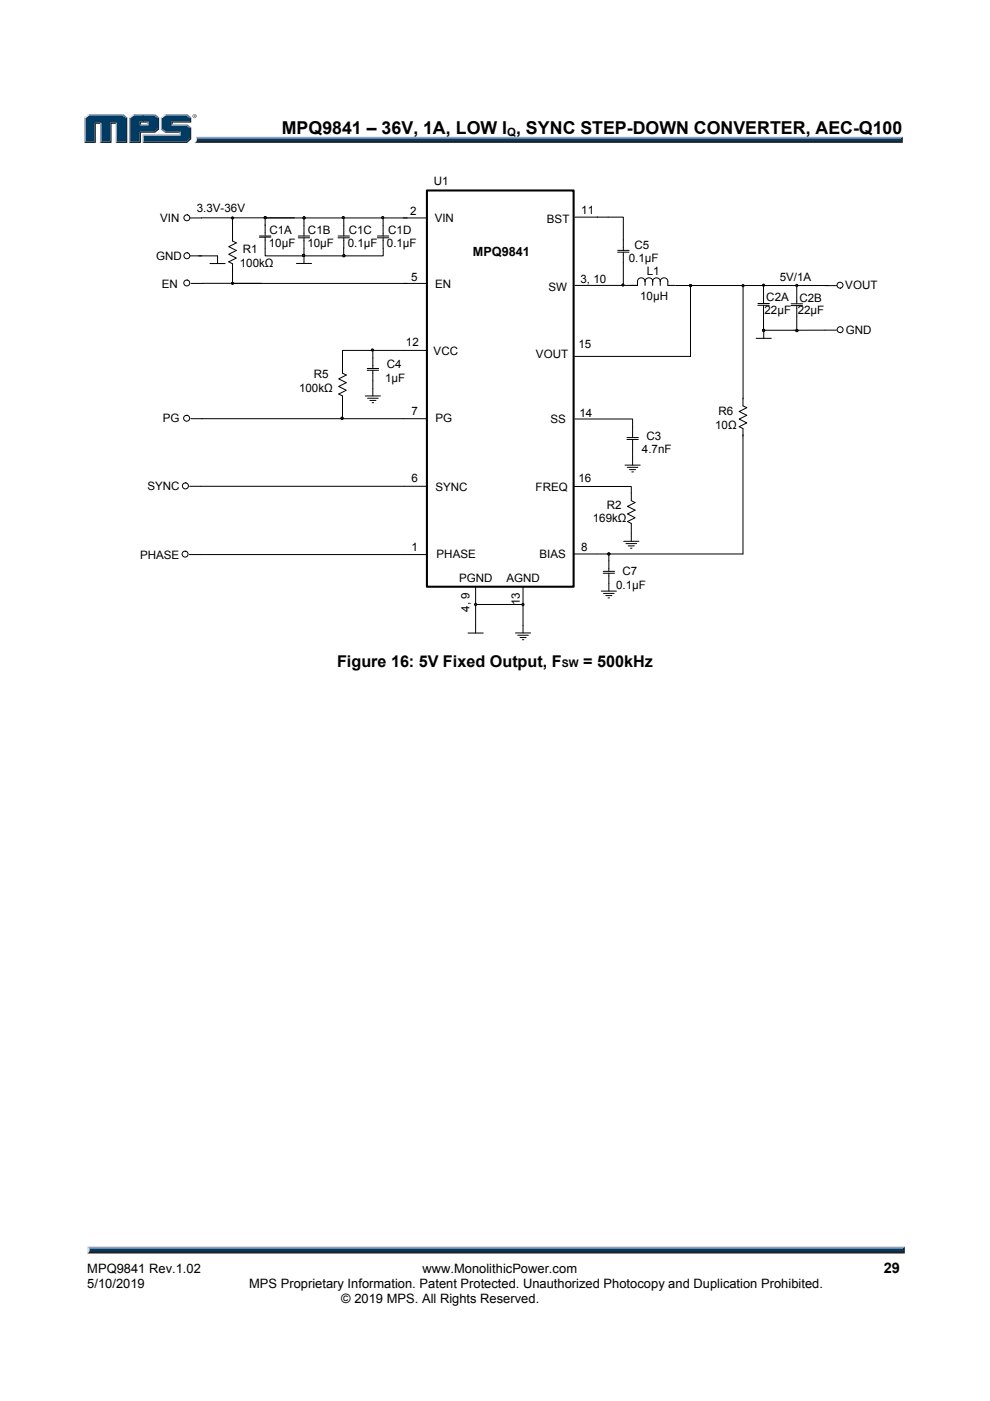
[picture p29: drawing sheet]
<svg xmlns="http://www.w3.org/2000/svg" width="210mm" height="297mm" viewBox="0 0 210 297" stroke-linecap="round" stroke-linejoin="round" font-family="sans-serif">
<defs><g id="words">
<text font-size="3.8" x="59.8" y="28.5">MPQ9841 – 36V, 1A, LOW I , SYNC STEP-DOWN CONVERTER, AEC-Q100</text>
<g font-size="3.4">
<text x="71.5" y="141.3">Figure 16: 5V Fixed Output, F</text>
<text x="123.7" y="141.3">= 500kHz</text>
</g>
<text font-size="3.1" x="187.5" y="269.9">29</text>
<g font-size="2.7">
<text x="100.3" y="54.2">MPQ9841</text>
<text x="18.5" y="269.9">MPQ9841 Rev.1.02</text>
<text x="89.6" y="269.9">www.MonolithicPower.com</text>
<text x="18.5" y="273.2">5/10/2019</text>
<text x="52.8" y="273.2">MPS Proprietary Information. Patent Protected. Unauthorized Photocopy and Duplication Prohibited.</text>
<text x="72.4" y="276.3">© 2019 MPS. All Rights Reserved.</text>
</g>
<g font-size="2.5">
<text x="92" y="39.2">U1</text>
<text x="34" y="47.1">VIN</text>
<text x="41.7" y="45">3.3V-36V</text>
<text x="87" y="45.6">2</text>
<text x="92.2" y="47.1">VIN</text>
<text x="116" y="47.2">BST</text>
<text x="123.3" y="45.4">11</text>
<text x="51.5" y="53.6">R1</text>
<text x="57" y="52.3">10μF</text>
<text x="57.2" y="49.6">C1A</text>
<text x="65.2" y="52.4">10μF</text>
<text x="65.3" y="49.6">C1B</text>
<text x="73.7" y="52.4">0.1μF</text>
<text x="74" y="49.7">C1C</text>
<text x="82.1" y="52.4">0.1μF</text>
<text x="82.3" y="49.7">C1D</text>
<text x="134.6" y="52.9">C5</text>
<text x="33.1" y="55">GND</text>
<text x="50.8" y="56.7">100kΩ</text>
<text x="87.2" y="59.5">5</text>
<text x="123.1" y="60">3, 10</text>
<text x="133.4" y="55.5">0.1μF</text>
<text x="137.2" y="58.4">L1</text>
<text x="165.4" y="59.6">5V/1A</text>
<text x="34.3" y="61.1">EN</text>
<text x="92.3" y="61.1">EN</text>
<text x="116.3" y="61.7">SW</text>
<text x="135.8" y="63.5">10μH</text>
<text x="162.5" y="63.9">C2A</text>
<text x="169.6" y="63.9">C2B</text>
<text x="179.3" y="61.2">VOUT</text>
<text x="162.2" y="66.6">22μF 22μF</text>
<text x="179.4" y="70.9">GND</text>
<text x="86.1" y="73.4">12</text>
<text x="92" y="75.2">VCC</text>
<text x="113.7" y="75.9">VOUT</text>
<text x="122.7" y="73.8">15</text>
<text x="63.4" y="83.2">100kΩ</text>
<text x="66.6" y="80.2">R5</text>
<text x="81.7" y="81">1μF</text>
<text x="82" y="78.1">C4</text>
<text x="34.5" y="89.5">PG</text>
<text x="87.2" y="88">7</text>
<text x="92.4" y="89.5">PG</text>
<text x="116.7" y="89.7">SS</text>
<text x="122.9" y="88.3">14</text>
<text x="152.4" y="88">R6</text>
<text x="136.2" y="95.9">4.7nF</text>
<text x="137.1" y="93.2">C3</text>
<text x="151.7" y="90.9">10Ω</text>
<text x="31.3" y="103.9">SYNC</text>
<text x="87.2" y="102.2">6</text>
<text x="92.4" y="104">SYNC</text>
<text x="113.6" y="104">FREQ</text>
<text x="122.7" y="102.3">16</text>
<text x="128.7" y="107.9">R2</text>
<text x="125.7" y="110.7">169kΩ</text>
<text x="29.7" y="118.5">PHASE</text>
<text x="87.2" y="116.8">1</text>
<text x="92.6" y="118.3">PHASE</text>
<text x="114.4" y="118.3">BIAS</text>
<text x="123.2" y="116.8">8</text>
<text x="97.4" y="123.4">PGND</text>
<text x="107.4" y="123.4">AGND</text>
<text x="130.7" y="124.9">0.1µF</text>
<text x="132" y="122">C7</text>
<text x="99.6" y="129.7" transform="rotate(-90 99.6 129.7)">4, 9</text>
<text x="110.2" y="128.3" transform="rotate(-90 110.2 128.3)">13</text>
</g>
<text font-size="2.4" x="107.5" y="28.9">Q</text>
<text font-size="2.2" x="119.1" y="141.5">SW</text>
</g></defs>
<path d="M41.6 29h149.9l-.4 .7h-149.4z" fill="#94a0b9"/>
<path d="M41.7 29.7h149.4l.4 .6h-150.3l.4-.3z" fill="#231f20"/>
<path d="M191.1 29.4l.4-.4v1.3l-.4-.4z" fill="#001339"/>
<path d="M41.8 29.4h149.3v.5h-149.4z" fill="#003b63"/>
<path d="M41.6 29l.2 .4-.1 .5-.5 .4 .4-.5z" fill="#dcddde"/>
<path d="M29.6 26.6l.3-.3h1.3l.3 .3z" fill="#94a0b9"/>
<g fill="#003b63">
<path d="M18.1 25.1l.8-.6h7l.8 .6v4.9h-1.9v-4h-1.4v4h-1.9v-4h-1.4v4h-2z"/>
<path d="M27.6 25.1l.8-.6h2.1v1.2h-.9v.9h1.9v-.9h-1.3v-1.2h2.5l.8 .6v2.2l-.8 .6h-3.1v2.1h-2z"/>
<path d="M30.5 28.7h7.8v-.8h-3.2l-.8-.6v-2.2l.8-.6h4.4l.8 .6v.6h-3.9v.9h3.1l.8 .6v2.1l-.8 .7h-9z"/>
</g>
<path d="M35 24.3h4.7" fill="none" stroke="#94a0b9" stroke-width=".26"/>
<path d="M34.1 24.9l.9-.7 .2 .3-.8 .6z" fill="#dcddde"/>
<path d="M34.2 24.9v2.6" fill="none" stroke="#94a0b9" stroke-width=".26"/>
<path d="M34.1 27.5l.3-.2 .8 .6-.2 .2z" fill="#547194"/>
<path d="M35 28h3.3" fill="none" stroke="#001339" stroke-width=".26"/>
<g fill="#94a0b9">
<path d="M30.2 28.5h7.9v-.4l.2-.2v.8h-7.8z"/>
<path d="M30.2 28.5l.3 .2v1.3l-.3 .3z"/>
</g>
<path d="M36.4 25.7h3.9v-.6l.3-.2v1.1h-4v.3l-.2 .3z" fill="#001339"/>
<path d="M36.4 26.5h3.3" fill="none" stroke="#94a0b9" stroke-width=".26"/>
<path d="M39.7 26.3l.9 .7-.3 .2-.8-.6z" fill="#547194"/>
<g fill="#001339">
<path d="M30.2 30.3l.3-.3h9l.8-.7v-2.1l.3-.2v2.5l-.9 .8z"/>
<path d="M29.6 27.9h3.1l.8-.6v-2.2l.3-.2v2.6l-.9 .6h-3v2.2h-2.6l.3-.3h2z"/>
</g>
<path d="M32.9 24.2l.9 .7-.3 .2-.8-.6z" fill="#547194"/>
<path d="M28.2 24.3h4.7" fill="none" stroke="#94a0b9" stroke-width=".26"/>
<path d="M27.3 24.9l.9-.7 .2 .3-.8 .6z" fill="#dcddde"/>
<path d="M27.5 24.9v5.4" fill="none" stroke="#94a0b9" stroke-width=".26"/>
<path d="M31.2 26l.3-.3v.9l-.3-.3z" fill="#94a0b9"/>
<g fill="#001339">
<path d="M29.6 25.7h1.9l-.3 .3h-1.3v.3l-.3 .3z"/>
<path d="M26.7 25.1l.3-.2v5.4h-2.5l.3-.3h1.9z"/>
</g>
<path d="M26.1 24.2l.9 .7-.3 .2-.8-.6z" fill="#547194"/>
<path d="M18.7 24.3h7.4" fill="none" stroke="#94a0b9" stroke-width=".26"/>
<path d="M17.9 24.9l.8-.7 .2 .3-.8 .6z" fill="#dcddde"/>
<path d="M18 24.9v5.4" fill="none" stroke="#94a0b9" stroke-width=".26"/>
<path d="M20.1 26h1.4l-.3 .3h-.9v4h-2.4l.2-.3h2z" fill="#001339"/>
<path d="M21.3 26v4.3" fill="none" stroke="#94a0b9" stroke-width=".26"/>
<path d="M23.4 26h1.4l-.3 .3h-.8v4h-2.5l.3-.3h1.9z" fill="#001339"/>
<path d="M24.7 26v4.3" fill="none" stroke="#94a0b9" stroke-width=".26"/>
<path d="M39.7 24.2l.9 .7-.3 .2-.8-.6z" fill="#547194"/>
<g fill="#231f20">
<path d="M18.9 265.1h172.6l.4 .7h-173.4z"/>
<path d="M40.8 24.6a.45 .45 0 0 1 .9 0 .45 .45 0 0 1-.9 0zM40.9 24.6a.36 .36 0 0 0 .7 0 .36 .36 0 0 0-.7 0zM41.1 24.4l.3 .1 .1 .4-.2-.2-.2 .2zM41.2 24.4v.2h.1z"/>
</g>
<path d="M18.5 264.3h173.4l-.4 .8h-172.6z" fill="#94a0b9"/>
<path d="M191.9 264.3v1.5l-.4-.5v-.5z" fill="#001339"/>
<path d="M18.9 264.8h172.6v.5h-172.6z" fill="#003b63"/>
<path d="M18.5 264.3l.4 .5v.5l-.4 .5z" fill="#dcddde"/>
<path d="M55 50h2.4M56.2 47.7v2.2M56.2 50.3v2.3M57.4 50.3h-2.4M62.9 55.9h3.2M64.5 54.3v1.6M71.7 50.4h2.4M71.7 50h2.4M72.9 47.8v2.2M72.9 50.4v2.2" fill="none" stroke="#000" stroke-width=".21"/>
<path d="M64.2 54h.4v.3h-.4z" fill-rule="evenodd" fill="#000080"/>
<g fill="none" stroke="#000" stroke-width=".21">
<path d="M49.3 49.5v1.6l.8 .4-1.6 .8 1.6 .8-1.6 .8 1.6 .8-1.6 .8 .8 .4v1.6M64.2 54h.4v.3h-.4zM126.6 46h2.4M131 53.5h2.4M131 53.1h2.4M132.2 53.5v2.2M132.2 50.9v2.2M138.4 59.7v.8M138.5 59.7a.8 .8 0 0 0-.9-.8 .8 .8 0 0 0-.8 .8M140 59.7a.8 .8 0 0 1 .8-.8 .8 .8 0 0 1 .8 .8v.8h1.7M140 59.7a.79 .79 0 0 0-.8-.8 .79 .79 0 0 0-.7 .8M140 59.7v.8"/>
<path d="M133.6 60.5h1.6v-.8a.78 .78 0 0 1 .8-.8 .78 .78 0 0 1 .8 .8v.8M160.4 71.7h3.2M160.7 64.7h2.5M160.8 64.3h2.4M161.9 64.7v2.3M161.9 60.4v3.9M162 70.1v1.6M99.3 134.2h3.2M100.9 132.6v1.6"/>
</g>
<circle cx="162" cy="70" r=".23" fill="#000080"/>
<g fill="none" stroke="#000" stroke-width=".21">
<path d="M39.7 59.4a.63 .63 0 0 0-.7 .8 .63 .63 0 0 0 1 .3 .63 .63 0 0 0-.1-1l-.2-.1M63.3 50.4h2.4M63.3 50h2.4M64.5 47.8v2.2M64.5 50.4v2.2M72.9 46.2v1.6M40.5 60.1h2.4M175 60.6h2.4"/>
<circle cx="162" cy="70" r=".23"/>
<circle cx="178.2" cy="60.5" r=".63"/>
</g>
<circle cx="72.8" cy="46.1" r=".23" fill="#000080"/>
<g fill="none" stroke="#000" stroke-width=".21">
<path d="M56.2 52.6v1.7h25.1v-1.7M64.5 52.6v1.7"/>
<circle cx="72.8" cy="46.1" r=".23"/>
</g>
<path d="M64.2 54h.4v.3h-.4z" fill-rule="evenodd" fill="#000080"/>
<path d="M64.2 54h.4v.3h-.4z" fill="none" stroke="#000" stroke-width=".21"/>
<circle cx="56.3" cy="46.1" r=".23" fill="#000080"/>
<g fill="none" stroke="#000" stroke-width=".21">
<path d="M49.3 56.9v3.2h37.1M85.5 46.2h4.9M121.9 46h4.9M85.5 60.1h4.9M85.5 74.3h4.9M121.9 60.5h4.9M85.5 88.8h4.9M121.9 88.8h12.2M100.9 124.3v8.3"/>
<circle cx="56.3" cy="46.1" r=".23"/>
</g>
<circle cx="49.3" cy="60.1" r=".23" fill="#000080"/>
<g fill="none" stroke="#000" stroke-width=".21">
<path d="M77.9 78.5h2.4M77.9 78.1h2.4M79.1 74.3v3.8M79.1 78.5v2.2M85.5 74.3h-12.9v3.2"/>
<circle cx="49.3" cy="60.1" r=".23"/>
</g>
<circle cx="79" cy="74.2" r=".23" fill="#000080"/>
<g fill="none" stroke="#000" stroke-width=".21">
<path d="M72.6 77.5v1.6l.8 .4-1.6 .8 1.6 .8-1.6 .8 1.6 .8-1.6 .8 .8 .4v4.9h12.9M77.5 83.9h3.2M78 84.4h2.2M78.4 84.9h1.3M78.9 85.4h.3M79.1 80.7v3.2"/>
<circle cx="79" cy="74.2" r=".23"/>
</g>
<circle cx="72.6" cy="88.7" r=".23" fill="#000080"/>
<g fill="none" stroke="#000" stroke-width=".21">
<path d="M40.5 88.8h32.1"/>
<circle cx="39.6" cy="88.7" r=".63"/>
<circle cx="72.6" cy="88.7" r=".23"/>
</g>
<circle cx="72.6" cy="88.7" r=".23" fill="#000080"/>
<g fill="none" stroke="#000" stroke-width=".21">
<path d="M129 46h3.2v4.9M132.2 55.7v4.8M126.8 60.5h8.4"/>
<circle cx="72.6" cy="88.7" r=".23"/>
</g>
<circle cx="132.1" cy="60.4" r=".23" fill="#000080"/>
<circle cx="132.1" cy="60.4" r=".23" fill="none" stroke="#000" stroke-width=".21"/>
<circle cx="161.9" cy="60.5" r=".23" fill="#000080"/>
<g fill="none" stroke="#000" stroke-width=".21">
<path d="M161.9 67v3h6.5"/>
<circle cx="161.9" cy="60.5" r=".23"/>
</g>
<circle cx="162" cy="70" r=".23" fill="#000080"/>
<g fill="none" stroke="#000" stroke-width=".21">
<path d="M86.4 46.2h-30.2v1.6"/>
<circle cx="162" cy="70" r=".23"/>
</g>
<circle cx="56.3" cy="46.1" r=".23" fill="#000080"/>
<circle cx="56.3" cy="46.1" r=".23" fill="none" stroke="#000" stroke-width=".21"/>
<circle cx="64.5" cy="46.2" r=".23" fill="#000080"/>
<g fill="none" stroke="#000" stroke-width=".21">
<path d="M64.5 46.2v1.6"/>
<circle cx="64.5" cy="46.2" r=".23"/>
</g>
<circle cx="64.5" cy="46.2" r=".23" fill="#000080"/>
<g fill="none" stroke="#000" stroke-width=".21">
<path d="M40.3 46.2h2.5M40.3 54.3h2.5M44.5 55.9h3.3M46.1 54.3v1.6M49.3 46.2v3.3M121.9 75.6h24.6M175 70h2.4"/>
<circle cx="39.6" cy="46.2" r=".63"/>
<circle cx="39.6" cy="54.2" r=".63"/>
<circle cx="64.5" cy="46.2" r=".23"/>
<circle cx="178.2" cy="69.9" r=".63"/>
</g>
<circle cx="49.3" cy="46.2" r=".23" fill="#000080"/>
<g fill="none" stroke="#000" stroke-width=".21">
<path d="M42.1 54.3h4M42.7 46.2h19.7M42.9 60.1h12.6M143.4 60.5h32.3"/>
<circle cx="49.3" cy="46.2" r=".23"/>
</g>
<path d="M90.6 40.4h31.1v84h-31.1z" fill="none" stroke="#000" stroke-width=".44"/>
<circle cx="146.5" cy="60.6" r=".23" fill="#000080"/>
<circle cx="146.5" cy="60.6" r=".23" fill="none" stroke="#000" stroke-width=".21"/>
<circle cx="146.5" cy="60.6" r=".23" fill="#000080"/>
<g fill="none" stroke="#000" stroke-width=".21">
<path d="M175 70h-6.6M100.9 128.2h9.9M109.3 134.2h3.2M109.8 134.7h2.3M110.3 135.2h1.3M110.8 135.6h.3M110.9 124.4v9.8"/>
<circle cx="146.5" cy="60.6" r=".23"/>
</g>
<circle cx="110.9" cy="128.2" r=".23" fill="#000080"/>
<circle cx="110.9" cy="128.2" r=".23" fill="none" stroke="#000" stroke-width=".21"/>
<circle cx="100.9" cy="128.2" r=".23" fill="#000080"/>
<g fill="none" stroke="#000" stroke-width=".21">
<path d="M146.5 60.6v15M167.8 64.8h2.4M167.8 64.4h2.4M169 64.8v2.2M169 60.4v4M132.6 98.6h3.2M133 93.2h2.4M133 92.8h2.4M133.1 99.1h2.2M133.5 99.6h1.3M134.2 93.2v5.4M134.2 88.9v3.9"/>
<path d="M40.2 117.6h50.4M40.2 103.1h50.4M121.6 117.5h4.8M121.9 103.1h12M126.5 117.5h31.1M132.3 114.8h3.2M132.8 115.3h2.2M133.2 115.7h1.3M133.7 116.2h.3M133.9 103.2v3l.8 .4-1.6 .8 1.6 .8-1.6 .8 1.6 .8-1.6 .8 .8 .4v3.8M134 100.1h.3"/>
<circle cx="39.3" cy="117.5" r=".63"/>
<circle cx="39.3" cy="103" r=".64"/>
<circle cx="100.9" cy="128.2" r=".23"/>
</g>
<circle cx="169" cy="70.1" r=".23" fill="#000080"/>
<circle cx="169" cy="70.1" r=".23" fill="none" stroke="#000" stroke-width=".21"/>
<circle cx="169" cy="60.5" r=".23" fill="#000080"/>
<circle cx="169" cy="60.5" r=".23" fill="none" stroke="#000" stroke-width=".21"/>
<circle cx="169" cy="70.1" r=".23" fill="#000080"/>
<g fill="none" stroke="#000" stroke-width=".21">
<path d="M80 50.4h2.5M80.1 50h2.4M81.3 46.2v3.8M81.3 50.4v2.2M169 67v3"/>
<circle cx="169" cy="70.1" r=".23"/>
</g>
<circle cx="81.2" cy="46.1" r=".23" fill="#000080"/>
<g fill="none" stroke="#000" stroke-width=".21">
<path d="M72.9 52.5v1.6"/>
<circle cx="81.2" cy="46.1" r=".23"/>
</g>
<circle cx="72.9" cy="54.2" r=".23" fill="#000080"/>
<circle cx="72.9" cy="54.2" r=".23" fill="none" stroke="#000" stroke-width=".21"/>
<circle cx="72.9" cy="54.2" r=".23" fill="#000080"/>
<g fill="none" stroke="#000" stroke-width=".21">
<path d="M129.1 118.9v2.2M127.9 121.5h2.4M128 121.1h2.4M129.1 121.5v2.2"/>
<circle cx="72.9" cy="54.2" r=".23"/>
</g>
<path d="M129 117.3h.3v.3h-.3z" fill-rule="evenodd" fill="#000080"/>
<path d="M129 117.3h.3v.3h-.3zM127.5 125.3h3.2M128 125.8h2.3M128.5 126.3h1.3M129 126.8h.3M129.1 123.7v1.6" fill="none" stroke="#000" stroke-width=".21"/>
<path d="M129 117.3h.3v.3h-.3z" fill-rule="evenodd" fill="#000080"/>
<path d="M157.6 60.6v24M129 117.3h.3v.3h-.3zM129.3 117.5h-.2v1.4" fill="none" stroke="#000" stroke-width=".21"/>
<circle cx="157.6" cy="60.6" r=".23" fill="#000080"/>
<g fill="none" stroke="#000" stroke-width=".21">
<path d="M157.6 84.4v1.6l.8 .4-1.6 .8 1.6 .9-1.6 .8 1.6 .8-1.6 .8 .8 .4v26.6"/>
<circle cx="157.6" cy="60.6" r=".23"/>
</g>
<use href="#words"/>
</svg>
